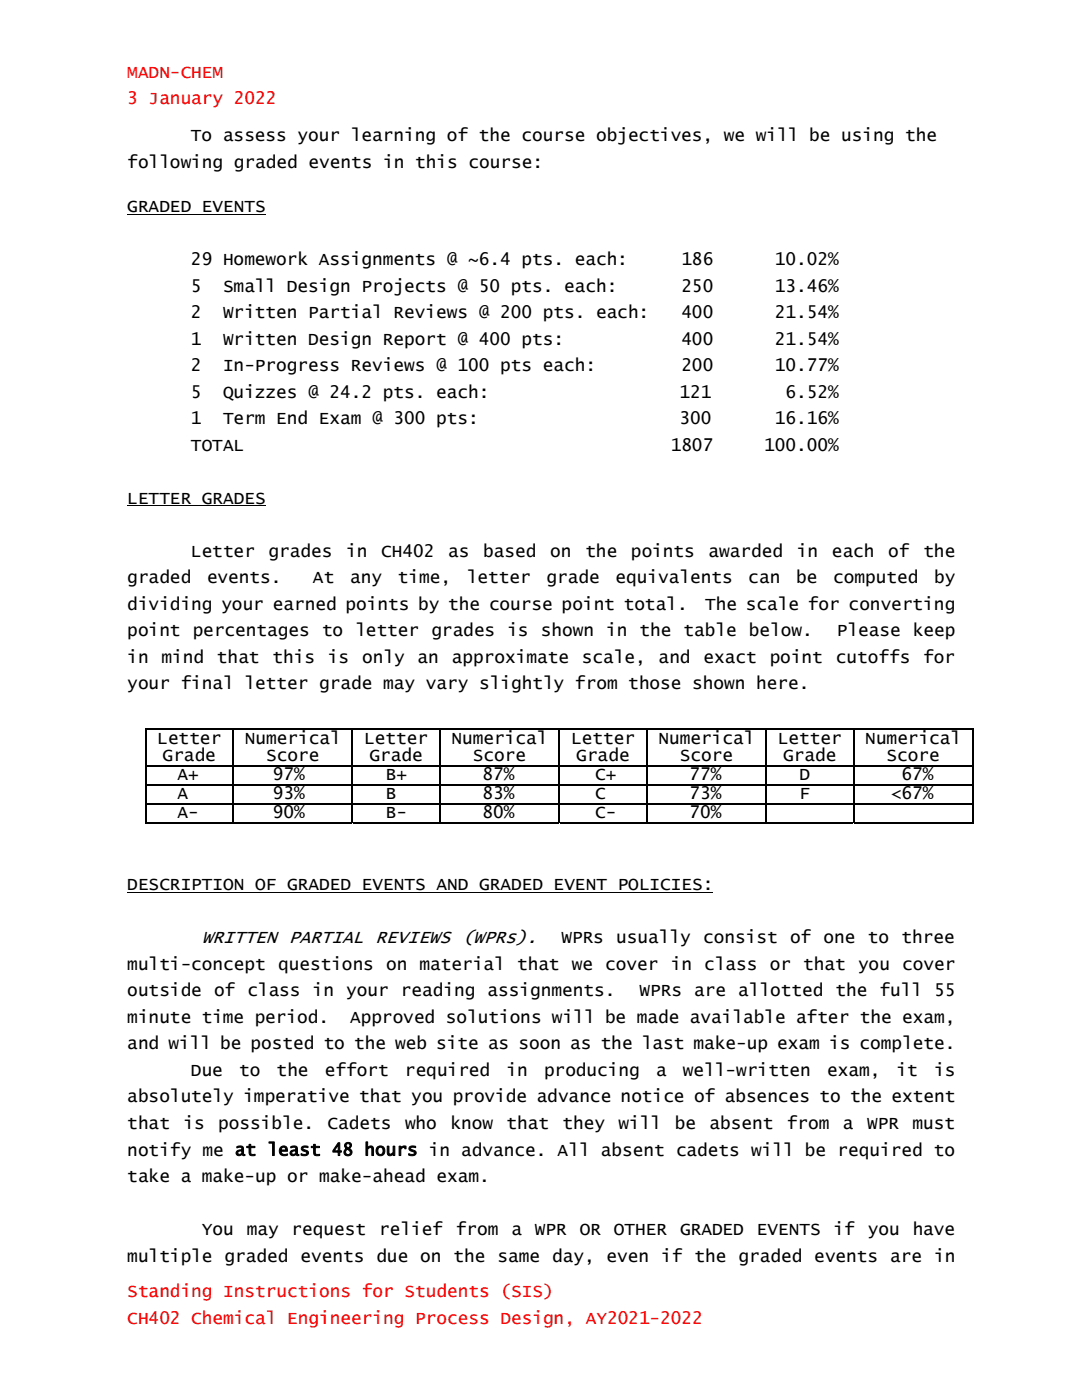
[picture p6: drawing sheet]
<svg xmlns="http://www.w3.org/2000/svg" width="216mm" height="279mm" viewBox="0 0 216 279" stroke-linecap="round" stroke-linejoin="round" font-family="sans-serif">
<defs><g id="words">
<text font-size="3.7" x="40.3" y="188.3">WRITTEN PARTIAL REVIEWS (WPRs).</text>
<g font-size="3.5" fill="#f00">
<text x="25.4" y="15.5">MADN-CHEM</text>
<text x="25.4" y="20.8">3 January 2022</text>
<text x="25.4" y="258.9">Standing Instructions for Students (SIS)</text>
<text x="25.4" y="264.2">CH402 Chemical Engineering Process Design, AY2021-2022</text>
</g>
<g font-size="3.5">
<text x="38.1" y="28.2">To assess your learning of the course objectives, we will be using the</text>
<text x="25.4" y="33.5">following graded events in this course:</text>
<text x="25.4" y="42.3">GRADED EVENTS</text>
<text x="38.1" y="52.9">29 Homework Assignments @ ~6.4 pts. each:</text>
<text x="136" y="52.9">186</text>
<text x="154.6" y="52.9">10.02%</text>
<text x="38.1" y="58.2">5</text>
<text x="44.5" y="58.2">Small Design Projects @ 50 pts. each:</text>
<text x="136" y="58.2">250</text>
<text x="154.6" y="58.2">13.46%</text>
<text x="38.1" y="63.5">2</text>
<text x="44.5" y="63.5">Written Partial Reviews @ 200 pts. each:</text>
<text x="136" y="63.5">400</text>
<text x="154.6" y="63.5">21.54%</text>
<text x="38.1" y="68.8">1</text>
<text x="44.5" y="68.8">Written Design Report @ 400 pts:</text>
<text x="136" y="68.8">400</text>
<text x="154.6" y="68.8">21.54%</text>
<text x="38.1" y="74.1">2</text>
<text x="44.5" y="74.1">In-Progress Reviews @ 100 pts each:</text>
<text x="136" y="74.1">200</text>
<text x="154.6" y="74.1">10.77%</text>
<text x="38.1" y="79.4">5</text>
<text x="44.5" y="79.4">Quizzes @ 24.2 pts. each:</text>
<text x="135.6" y="79.4">121</text>
<text x="156.7" y="79.4">6.52%</text>
<text x="38.1" y="84.6">1</text>
<text x="38.1" y="89.9">TOTAL</text>
<text x="44.5" y="84.6">Term End Exam @ 300 pts:</text>
<text x="133.8" y="89.9">1807</text>
<text x="135.6" y="84.6">300</text>
<text x="152.5" y="89.9">100.00%</text>
<text x="154.6" y="84.6">16.16%</text>
<text x="25.4" y="100.5">LETTER GRADES</text>
<text x="38.1" y="111.1">Letter</text>
<text x="53.6" y="111.1">grades</text>
<text x="69.1" y="111.1">in</text>
<text x="76.1" y="111.1">CH402</text>
<text x="89.4" y="111.1">as</text>
<text x="96.4" y="111.1">based</text>
<text x="109.8" y="111.1">on</text>
<text x="116.8" y="111.1">the</text>
<text x="125.9" y="111.1">points</text>
<text x="141.4" y="111.1">awarded</text>
<text x="159" y="111.1">in</text>
<text x="166" y="111.1">each</text>
<text x="177.3" y="111.1">of</text>
<text x="184.2" y="111.1">the</text>
<text x="25.4" y="116.4">graded</text>
<text x="41.3" y="116.4">events.</text>
<text x="62.4" y="116.4">At</text>
<text x="69.8" y="116.4">any</text>
<text x="79.4" y="116.4">time,</text>
<text x="93.1" y="116.4">letter</text>
<text x="109" y="116.4">grade</text>
<text x="122.8" y="116.4">equivalents</text>
<text x="149.3" y="116.4">can</text>
<text x="158.9" y="116.4">be</text>
<text x="166.2" y="116.4">computed</text>
<text x="186.4" y="116.4">by</text>
<text x="25.4" y="121.7">dividing your earned points by the course point total.</text>
<text x="140.7" y="121.7">The scale for converting</text>
<text x="25.4" y="127">point percentages to letter grades is shown in the table below.</text>
<text x="167" y="127">Please keep</text>
<text x="25.4" y="132.3">in</text>
<text x="25.4" y="137.6">your final letter grade may vary slightly from those shown here.</text>
<text x="32.2" y="132.3">mind</text>
<text x="43.3" y="132.3">that</text>
<text x="54.4" y="132.3">this</text>
<text x="65.4" y="132.3">is</text>
<text x="72.3" y="132.3">only</text>
<text x="83.3" y="132.3">an</text>
<text x="90.2" y="132.3">approximate</text>
<text x="116.1" y="132.3">scale,</text>
<text x="131.4" y="132.3">and</text>
<text x="140.4" y="132.3">exact</text>
<text x="153.6" y="132.3">point</text>
<text x="166.8" y="132.3">cutoffs</text>
<text x="184.2" y="132.3">for</text>
<text x="31.4" y="148.4">Letter</text>
<text x="48.8" y="148.4">Numerical</text>
<text x="72.7" y="148.4">Letter</text>
<text x="90.1" y="148.4">Numerical</text>
<text x="113.9" y="148.4">Letter</text>
<text x="131.4" y="148.4">Numerical</text>
<text x="155.2" y="148.4">Letter</text>
<text x="172.7" y="148.4">Numerical</text>
<text x="32.4" y="151.9">Grade</text>
<text x="35.4" y="155.7">A+</text>
<text x="53.1" y="151.9">Score</text>
<text x="54.4" y="155.7">97%</text>
<text x="73.7" y="151.9">Grade</text>
<text x="77" y="155.7">B+</text>
<text x="94.4" y="151.9">Score</text>
<text x="96.3" y="155.7">87%</text>
<text x="115" y="151.9">Grade</text>
<text x="118.8" y="155.7">C+</text>
<text x="135.6" y="151.9">Score</text>
<text x="137.6" y="155.7">77%</text>
<text x="156.3" y="151.9">Grade</text>
<text x="159.5" y="155.7">D</text>
<text x="176.9" y="151.9">Score</text>
<text x="179.9" y="155.7">67%</text>
<text x="35.4" y="159.5">A</text>
<text x="54.4" y="159.5">93%</text>
<text x="77" y="159.5">B</text>
<text x="96.3" y="159.5">83%</text>
<text x="118.8" y="159.5">C</text>
<text x="137.6" y="159.5">73%</text>
<text x="159.5" y="159.5">F</text>
<text x="177.7" y="159.5">&lt;67%</text>
<text x="35.4" y="163.3">A-</text>
<text x="54.4" y="163.3">90%</text>
<text x="77" y="163.3">B-</text>
<text x="96.3" y="163.3">80%</text>
<text x="118.8" y="163.3">C-</text>
<text x="137.6" y="163.3">70%</text>
<text x="25.4" y="177.7">DESCRIPTION OF GRADED EVENTS AND GRADED EVENT POLICIES:</text>
<text x="112" y="188.3">WPRs usually consist of one to three</text>
<text x="25.4" y="193.6">multi-concept questions on material that we cover in class or that you cover</text>
<text x="25.4" y="198.9">outside of class in your reading assignments.</text>
<text x="127.6" y="198.9">WPRs are allotted the full 55</text>
<text x="25.4" y="204.2">minute time period.</text>
<text x="25.4" y="209.4">and will be posted to the web site as soon as the last make-up exam is complete.</text>
<text x="69.8" y="204.2">Approved solutions will be made available after the exam,</text>
<text x="38.1" y="214.7">Due</text>
<text x="47.7" y="214.7">to</text>
<text x="55.2" y="214.7">the</text>
<text x="64.8" y="214.7">effort</text>
<text x="80.8" y="214.7">required</text>
<text x="101.1" y="214.7">in</text>
<text x="108.6" y="214.7">producing</text>
<text x="130.9" y="214.7">a</text>
<text x="136.3" y="214.7">well-written</text>
<text x="165" y="214.7">exam,</text>
<text x="178.9" y="214.7">it</text>
<text x="186.4" y="214.7">is</text>
<text x="25.4" y="220">absolutely imperative that you provide advance notice of absences to the extent</text>
<text x="25.4" y="225.3">that</text>
<text x="36.6" y="225.3">is</text>
<text x="43.5" y="225.3">possible.</text>
<text x="65.4" y="225.3">Cadets</text>
<text x="80.8" y="225.3">who</text>
<text x="89.9" y="225.3">know</text>
<text x="101.1" y="225.3">that</text>
<text x="112.3" y="225.3">they</text>
<text x="123.4" y="225.3">will</text>
<text x="134.6" y="225.3">be</text>
<text x="141.6" y="225.3">absent</text>
<text x="157" y="225.3">from</text>
<text x="168.2" y="225.3">a</text>
<text x="173" y="225.3">WPR</text>
<text x="182.1" y="225.3">must</text>
<text x="25.4" y="230.6">notify me at least 48 hours in advance. All absent cadets will be required to</text>
<text x="25.4" y="235.9">take a make-up or make-ahead exam.</text>
<text x="25.4" y="251.8">multiple graded events due on the same day, even if the graded events are in</text>
<text x="40.3" y="246.5">You</text>
<text x="49.2" y="246.5">may</text>
<text x="58.2" y="246.5">request</text>
<text x="75.6" y="246.5">relief</text>
<text x="91" y="246.5">from</text>
<text x="102" y="246.5">a</text>
<text x="106.7" y="246.5">WPR</text>
<text x="115.7" y="246.5">OR</text>
<text x="122.5" y="246.5">OTHER</text>
<text x="135.7" y="246.5">GRADED</text>
<text x="151" y="246.5">EVENTS</text>
<text x="166.3" y="246.5">if</text>
<text x="173.2" y="246.5">you</text>
<text x="182.1" y="246.5">have</text>
</g>
</g></defs>
<path d="M25.4 42.8h27.6M25.4 101h27.6M25.4 178.1h116.9" fill="none" stroke="#000" stroke-width=".2"/>
<g fill="#000">
<path d="M28.9 145.4h.3v.2h-.3zM28.9 152.7h.3v.3h-.3zM28.9 156.5h.3v.2h-.3zM46.4 145.4h.2v.2h-.2zM46.4 152.7h.2v.3h-.2zM46.4 156.5h.2v.2h-.2zM70.2 145.4h.2v.2h-.2zM70.2 152.7h.2v.3h-.2zM70.2 156.5h.2v.2h-.2zM87.7 145.4h.2v.2h-.2zM87.7 152.7h.2v.3h-.2zM87.7 156.5h.2v.2h-.2z"/>
<path d="M111.5 145.4h.2v.2h-.2zM111.5 152.7h.2v.3h-.2zM111.5 156.5h.2v.2h-.2zM128.9 145.4h.3v.2h-.3zM128.9 152.7h.3v.3h-.3zM128.9 156.5h.3v.2h-.3zM152.7 145.4h.3v.2h-.3zM152.7 152.7h.3v.3h-.3zM152.7 156.5h.3v.2h-.3zM170.2 145.4h.3v.2h-.3zM170.2 152.7h.3v.3h-.3zM170.2 156.5h.3v.2h-.3z"/>
<path d="M194 145.4h.3v.2h-.3zM194 152.7h.3v.3h-.3zM194 156.5h.3v.2h-.3zM28.9 160.3h.3v.2h-.3zM46.4 160.3h.2v.2h-.2zM70.2 160.3h.2v.2h-.2zM87.7 160.3h.2v.2h-.2zM111.5 160.3h.2v.2h-.2zM128.9 160.3h.3v.2h-.3zM152.7 160.3h.3v.2h-.3zM170.2 160.3h.3v.2h-.3zM194 160.3h.3v.2h-.3z"/>
<path d="M194 164h.3v.3h-.3z"/>
</g>
<g fill="none" stroke="#000" stroke-width=".25">
<path d="M28.9 145.5h17.5M29 145.6v7.1M29 153v3.5M29 156.7v3.6M29.2 152.8h17.2M29.2 156.6h17.2M46.5 145.6v7.1M46.5 153v3.5M46.5 156.7v3.6M46.6 145.5h23.6M46.6 152.8h23.6M46.6 156.6h23.6"/>
<path d="M70.3 145.6v7.1M70.3 153v3.5M70.3 156.7v3.6M70.4 145.5h17.3M70.4 152.8h17.3M70.4 156.6h17.3M87.8 145.6v7.1M87.8 153v3.5M87.8 156.7v3.6M87.9 145.5h23.6M87.9 152.8h23.6M87.9 156.6h23.6"/>
<path d="M111.6 145.6v7.1M111.6 153v3.5M111.6 156.7v3.6M111.7 145.5h17.2M111.7 152.8h17.2M111.7 156.6h17.2M129.1 145.6v7.1M129.1 153v3.5M129.1 156.7v3.6M129.2 145.5h23.5M129.2 152.8h23.5M129.2 156.6h23.5"/>
<path d="M152.9 145.6v7.1M152.9 153v3.5M152.9 156.7v3.6M153 145.5h17.2M153 152.8h17.2M153 156.6h17.2M170.3 145.6v7.1M170.3 153v3.5M170.3 156.7v3.6M170.5 145.5h23.5M170.5 152.8h23.5M170.5 156.6h23.5"/>
<path d="M194.1 145.6v7.1M194.1 153v3.5M194.1 156.7v3.6M28.9 164.2h17.5M29 160.5v3.8M29.2 160.4h17.2M46.5 160.5v3.8M46.6 160.4h23.6M46.6 164.2h23.6M70.3 160.5v3.8M70.4 160.4h17.3M70.4 164.2h17.3"/>
<path d="M87.8 160.5v3.8M87.9 160.4h23.6M87.9 164.2h23.6M111.6 160.5v3.8M111.7 160.4h17.2M111.7 164.2h17.2M129.1 160.5v3.8M129.2 160.4h23.5M129.2 164.2h23.5M152.9 160.5v3.8M153 160.4h17.2M153 164.2h17.2"/>
<path d="M170.3 160.5v3.8M170.5 160.4h23.5M170.5 164.2h23.5M194.1 160.5v3.8"/>
</g>
<use href="#words"/>
</svg>
